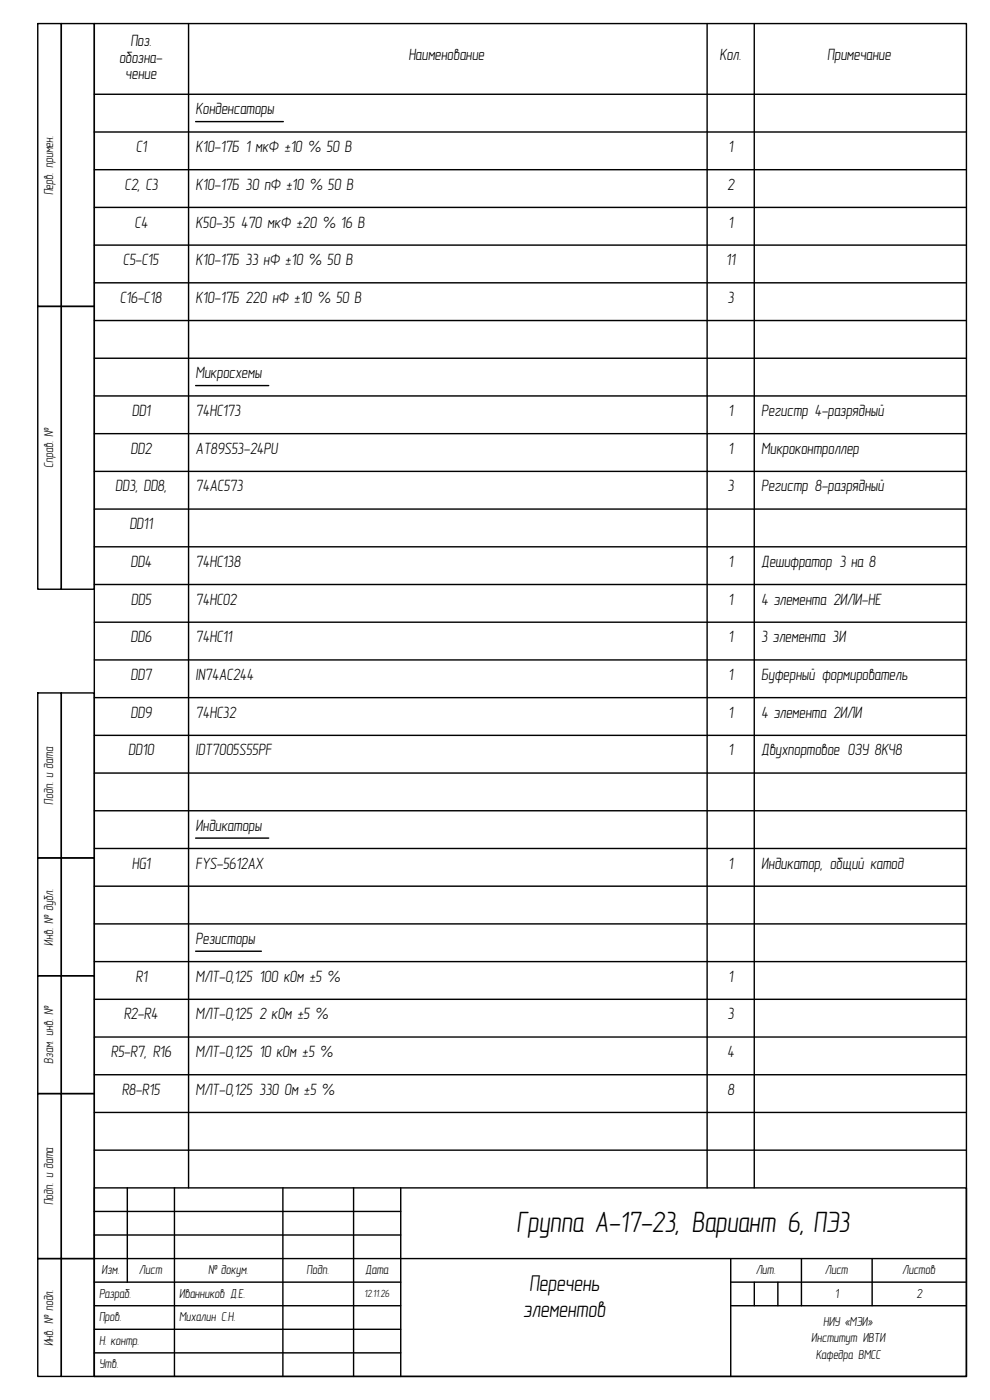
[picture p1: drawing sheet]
<svg xmlns="http://www.w3.org/2000/svg" width="210mm" height="297mm" viewBox="0 0 210 297" stroke-linecap="round" stroke-linejoin="round" font-family="sans-serif">
<defs><g id="words">
<text font-size="6.3" x="109.5" y="261.3">Группа А-17-23, Вариант 6, ПЭ3</text>
<g font-size="4.9">
<text x="112.2" y="273.9">Перечень</text>
<text x="110.9" y="279.4">элементов</text>
</g>
<g font-size="3.5">
<text x="27.7" y="9.8">Поз.</text>
<text x="25.3" y="13.3">обозна-</text>
<text x="26.6" y="16.8">чение</text>
<text x="86.6" y="12.8">Наименование</text>
<text x="152.6" y="12.8">Кол.</text>
<text x="175.5" y="12.8">Примечание</text>
<text x="41.5" y="24.3">Конденсаторы</text>
<text x="28.8" y="32.3">C1</text>
<text x="41.5" y="32.3">К10-17Б 1 мкФ ±10 % 50 В</text>
<text x="154.5" y="32.3">1</text>
<text x="26.4" y="40.3">C2, C3</text>
<text x="41.5" y="40.3">К10-17Б 30 пФ ±10 % 50 В</text>
<text x="154.2" y="40.3">2</text>
<text x="28.5" y="48.3">C4</text>
<text x="41.5" y="48.3">К50-35 470 мкФ ±20 % 16 В</text>
<text x="154.5" y="48.3">1</text>
<text x="26.1" y="56.3">C5–C15</text>
<text x="41.5" y="56.3">К10-17Б 33 нФ ±10 % 50 В</text>
<text x="154" y="56.3">11</text>
<text x="25.4" y="64.3">C16–C18</text>
<text x="41.5" y="64.3">К10-17Б 220 нФ ±10 % 50 В</text>
<text x="154.3" y="64.3">3</text>
<text x="41.5" y="80.3">Микросхемы</text>
<text x="28" y="88.3">DD1</text>
<text x="41.5" y="88.3">74HC173</text>
<text x="154.5" y="88.3">1</text>
<text x="161.5" y="88.3">Регистр 4-разрядный</text>
<text x="27.7" y="96.3">DD2</text>
<text x="41.5" y="96.3">AT89S53-24PU</text>
<text x="154.5" y="96.3">1</text>
<text x="161.5" y="96.3">Микроконтроллер</text>
<text x="24.5" y="104.3">DD3, DD8,</text>
<text x="41.5" y="104.3">74AC573</text>
<text x="154.3" y="104.3">3</text>
<text x="161.5" y="104.3">Регистр 8-разрядный</text>
<text x="27.4" y="112.3">DD11</text>
<text x="27.7" y="120.3">DD4</text>
<text x="41.5" y="120.3">74HC138</text>
<text x="154.5" y="120.3">1</text>
<text x="161.5" y="120.3">Дешифратор 3 на 8</text>
<text x="27.8" y="128.3">DD5</text>
<text x="41.5" y="128.3">74HC02</text>
<text x="154.5" y="128.3">1</text>
<text x="161.5" y="128.3">4 элемента 2ИЛИ-НЕ</text>
<text x="27.7" y="136.3">DD6</text>
<text x="41.5" y="136.3">74HC11</text>
<text x="154.5" y="136.3">1</text>
<text x="161.5" y="136.3">3 элемента 3И</text>
<text x="27.7" y="144.3">DD7</text>
<text x="41.5" y="144.3">IN74AC244</text>
<text x="154.5" y="144.3">1</text>
<text x="161.5" y="144.3">Буферный формирователь</text>
<text x="27.7" y="152.3">DD9</text>
<text x="41.5" y="152.3">74HC32</text>
<text x="154.5" y="152.3">1</text>
<text x="161.5" y="152.3">4 элемента 2ИЛИ</text>
<text x="27.2" y="160.3">DD10</text>
<text x="41.5" y="160.3">IDT7005S55PF</text>
<text x="154.5" y="160.3">1</text>
<text x="161.5" y="160.3">Двухпортовое ОЗУ 8К×8</text>
<text x="41.5" y="176.3">Индикаторы</text>
<text x="28" y="184.3">HG1</text>
<text x="41.5" y="184.3">FYS-5612AX</text>
<text x="154.5" y="184.3">1</text>
<text x="161.5" y="184.3">Индикатор, общий катод</text>
<text x="41.5" y="200.3">Резисторы</text>
<text x="28.7" y="208.3">R1</text>
<text x="41.5" y="208.3">МЛТ-0,125 100 кОм ±5 %</text>
<text x="154.5" y="208.3">1</text>
<text x="26.2" y="216.3">R2–R4</text>
<text x="41.5" y="216.3">МЛТ-0,125 2 кОм ±5 %</text>
<text x="154.3" y="216.3">3</text>
<text x="23.5" y="224.3">R5–R7, R16</text>
<text x="41.5" y="224.3">МЛТ-0,125 10 кОм ±5 %</text>
<text x="154.2" y="224.3">4</text>
<text x="25.8" y="232.3">R8–R15</text>
<text x="41.5" y="232.3">МЛТ-0,125 330 Ом ±5 %</text>
<text x="154.2" y="232.3">8</text>
</g>
<g font-size="2.8">
<text x="11.3" y="41.4" transform="rotate(-90 11.3 41.4)">Перв. примен.</text>
<text x="11.3" y="99.3" transform="rotate(-90 11.3 99.3)">Справ. №</text>
<text x="11.3" y="170.7" transform="rotate(-90 11.3 170.7)">Подп. и дата</text>
<text x="11.3" y="200.6" transform="rotate(-90 11.3 200.6)">Инв. № дубл.</text>
<text x="11.3" y="225.6" transform="rotate(-90 11.3 225.6)">Взам. инв. №</text>
<text x="11.3" y="255.7" transform="rotate(-90 11.3 255.7)">Подп. и дата</text>
<text x="21" y="275.3">Разраб.</text>
<text x="21.6" y="270.3">Изм.</text>
<text x="29.5" y="270.3">Лист</text>
<text x="38" y="275.3">Иванников Д.Е.</text>
<text x="44.1" y="270.3">№ докум.</text>
<text x="65" y="270.3">Подп.</text>
<text x="77.5" y="270.3">Дата</text>
<text x="160.3" y="270.3">Лит.</text>
<text x="175" y="270.3">Лист</text>
<text x="177.1" y="275.3">1</text>
<text x="191.4" y="270.3">Листов</text>
<text x="194.4" y="275.3">2</text>
<text x="21" y="280.3">Пров.</text>
<text x="38" y="280.3">Михалин С.Н.</text>
<text x="174.6" y="281.3">НИУ «МЭИ»</text>
<text x="11.3" y="285.6" transform="rotate(-90 11.3 285.6)">Инв. № подл.</text>
<text x="21" y="285.3">Н. контр.</text>
<text x="172.1" y="284.8">Институт ИВТИ</text>
<text x="21" y="290.3">Утв.</text>
<text x="173" y="288.3">Кафедра ВМСС</text>
</g>
<text font-size="2.2" x="77.2" y="275.1">12.11.26</text>
</g></defs>
<g fill="none" stroke="#000" stroke-width=".3">
<path d="M8 5h5v60h-5zM13 5h7v60h-7zM20 5h185v287h-185zM40 5v247M150 5v247M160 5v247M20 20h185M20 36h185M20 28h185M41.5 25.8h18.6M20 44h185M20 52h185"/>
<path d="M8 65h5v60h-5zM13 65h7v60h-7zM20 68h185M20 76h185M20 60h185M20 92h185M20 84h185M41.5 81.8h15.5M20 100h185M20 108h185M20 116h185M20 140h185"/>
<path d="M20 124h185M20 132h185M8 147h5v35h-5zM13 147h7v35h-7zM20 148h185M20 156h185M20 164h185M20 172h185M20 180h185M41.5 177.8h15.5M8 182h5v25h-5zM13 182h7v25h-7z"/>
<path d="M20 188h185M20 196h185M8 207h5v25h-5zM13 207h7v25h-7zM20 212h185M20 204h185M41.5 201.8h13.9M8 232h5v35h-5zM13 232h7v35h-7zM20 220h185M20 228h185M20 236h185"/>
<path d="M20 244h185M20 252h185v40h-185zM20 257h65M27 252v20M37 252v40M60 252v40M75 252v40M85 252v40M8 267h5v25h-5zM13 267h7v25h-7zM20 277h65M20 272h65"/>
<path d="M20 267h185M20 262h65M155 277h50M155 272h50M155 267v25M160 272v5M165 272v5M170 267v10M185 267v10M20 287h65M20 282h65"/>
</g>
<use href="#words"/>
</svg>
